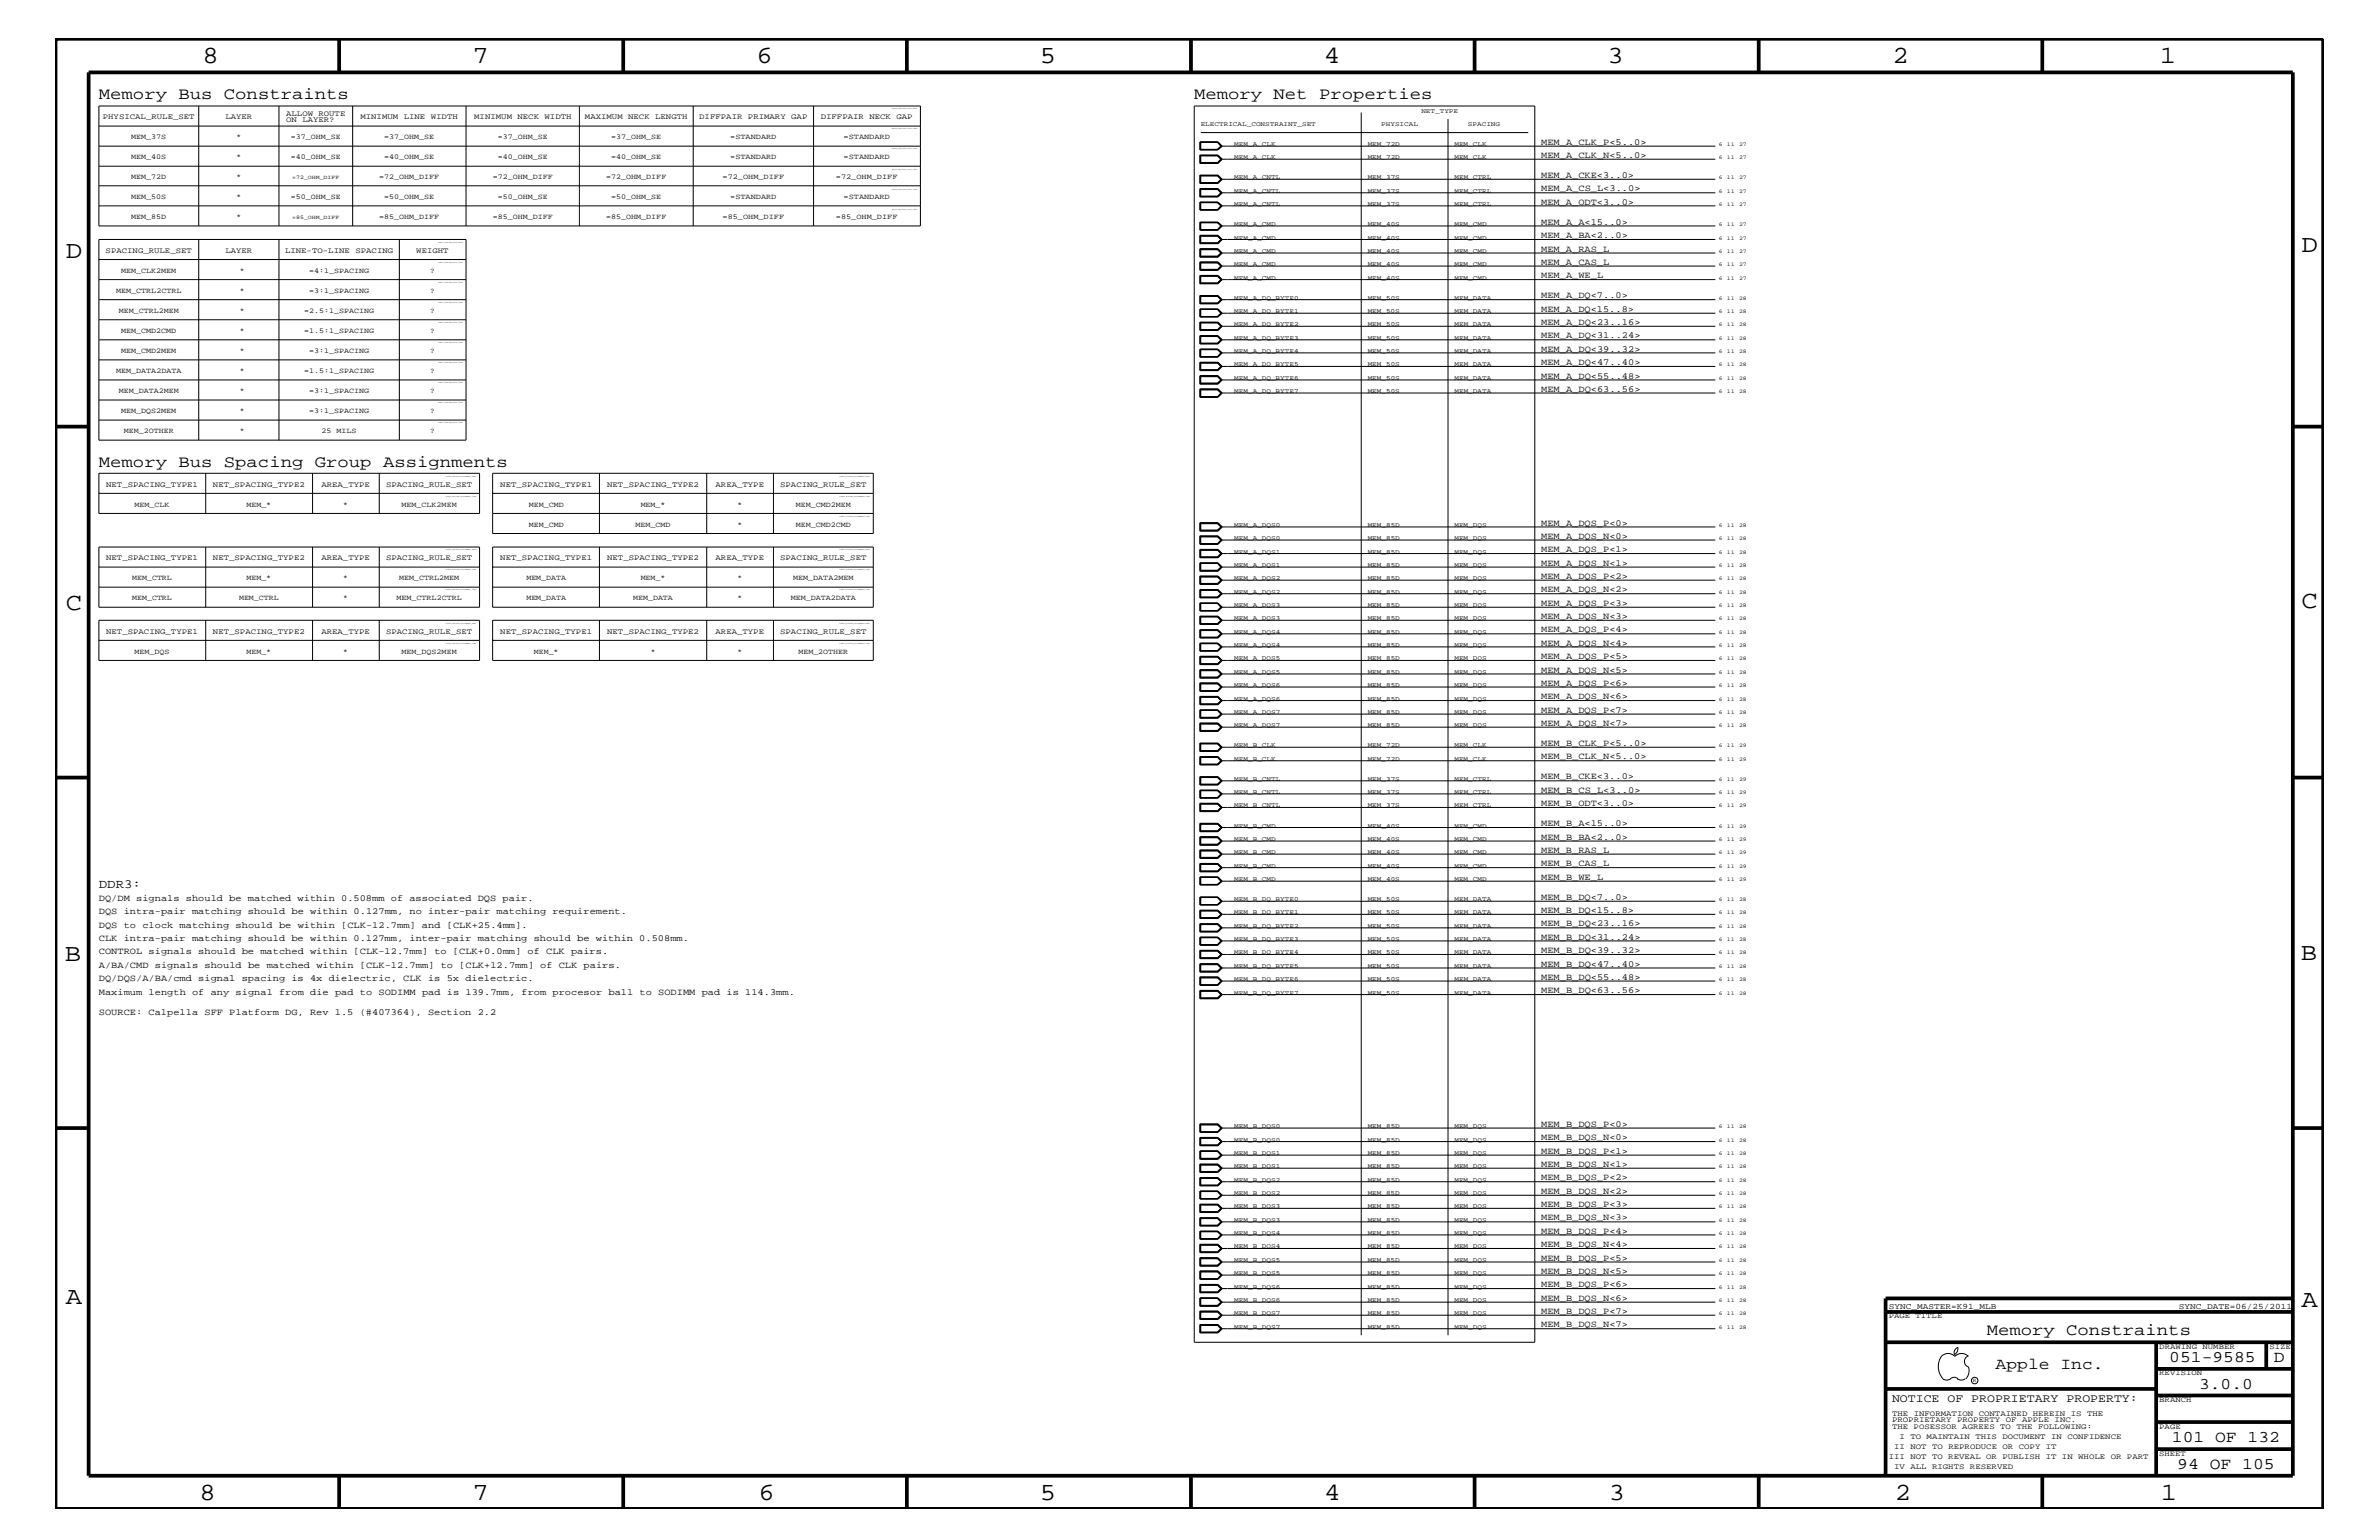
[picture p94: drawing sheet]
<svg xmlns="http://www.w3.org/2000/svg" width="432mm" height="279mm" viewBox="0 0 432 279" stroke-linecap="round" stroke-linejoin="round" font-family="sans-serif">
<defs><g id="words">
<g font-size="4.5">
<text x="36.7" y="11.5">8</text>
<text x="85.8" y="11.5">7</text>
<text x="137.3" y="11.5">6</text>
<text x="188.7" y="11.5">5</text>
<text x="240.3" y="11.5">4</text>
<text x="291.8" y="11.5">3</text>
<text x="343.5" y="11.5">2</text>
<text x="392" y="11.5">1</text>
<text x="11.9" y="46.8">D</text>
<text x="417.7" y="45.7">D</text>
<text x="11.9" y="110.6">C</text>
<text x="417.8" y="110.3">C</text>
<text x="11.8" y="174.3">B</text>
<text x="417.6" y="174.2">B</text>
<text x="11.9" y="236.7">A</text>
<text x="417.8" y="237.1">A</text>
<text x="36.2" y="272.1">8</text>
<text x="85.8" y="272.1">7</text>
<text x="137.7" y="272.1">6</text>
<text x="188.7" y="272.1">5</text>
<text x="240.4" y="272.1">4</text>
<text x="292" y="272.1">3</text>
<text x="343.9" y="272.1">2</text>
<text x="392.2" y="272.1">1</text>
</g>
<g font-size="3">
<text x="17.9" y="18">Memory Bus Constraints</text>
<text x="216.7" y="18">Memory Net Properties</text>
<text x="17.9" y="84.7">Memory Bus Spacing Group Assignments</text>
<text x="360.6" y="242.3">Memory Constraints</text>
<text x="362.2" y="248.4">Apple Inc.</text>
<text x="393.7" y="247.1">051-9585</text>
<text x="399.2" y="252">3.0.0</text>
<text x="412.7" y="247.1">D</text>
<text x="394.2" y="261.6">101 OF 132</text>
<text x="395.2" y="266.6">94 OF 105</text>
</g>
<text font-size="2.3" x="17.9" y="161.1">DDR3:</text>
<text font-size="2.1" x="343.4" y="254.4">NOTICE OF PROPRIETARY PROPERTY:</text>
<g font-size="1.7">
<text x="279.7" y="28.6">MEM_A_CLK_N&lt;5..0&gt;</text>
<text x="279.7" y="26.3">MEM_A_CLK_P&lt;5..0&gt;</text>
<text x="279.7" y="32.3">MEM_A_CKE&lt;3..0&gt;</text>
<text x="279.7" y="34.7">MEM_A_CS_L&lt;3..0&gt;</text>
<text x="279.7" y="40.8">MEM_A_A&lt;15..0&gt;</text>
<text x="279.7" y="37.2">MEM_A_ODT&lt;3..0&gt;</text>
<text x="279.7" y="43.2">MEM_A_BA&lt;2..0&gt;</text>
<text x="279.7" y="45.7">MEM_A_RAS_L</text>
<text x="279.7" y="50.5">MEM_A_WE_L</text>
<text x="279.7" y="48">MEM_A_CAS_L</text>
<text x="279.7" y="54.1">MEM_A_DQ&lt;7..0&gt;</text>
<text x="279.7" y="56.6">MEM_A_DQ&lt;15..8&gt;</text>
<text x="279.7" y="59">MEM_A_DQ&lt;23..16&gt;</text>
<text x="279.7" y="63.9">MEM_A_DQ&lt;39..32&gt;</text>
<text x="279.7" y="61.4">MEM_A_DQ&lt;31..24&gt;</text>
<text x="279.7" y="71.1">MEM_A_DQ&lt;63..56&gt;</text>
<text x="279.7" y="66.2">MEM_A_DQ&lt;47..40&gt;</text>
<text x="279.7" y="68.7">MEM_A_DQ&lt;55..48&gt;</text>
<text x="279.7" y="95.4">MEM_A_DQS_P&lt;0&gt;</text>
<text x="279.7" y="97.7">MEM_A_DQS_N&lt;0&gt;</text>
<text x="279.7" y="100.2">MEM_A_DQS_P&lt;1&gt;</text>
<text x="279.7" y="107.5">MEM_A_DQS_N&lt;2&gt;</text>
<text x="279.7" y="105">MEM_A_DQS_P&lt;2&gt;</text>
<text x="279.7" y="102.6">MEM_A_DQS_N&lt;1&gt;</text>
<text x="279.7" y="109.9">MEM_A_DQS_P&lt;3&gt;</text>
<text x="279.7" y="112.3">MEM_A_DQS_N&lt;3&gt;</text>
<text x="279.7" y="119.6">MEM_A_DQS_P&lt;5&gt;</text>
<text x="279.7" y="117.2">MEM_A_DQS_N&lt;4&gt;</text>
<text x="279.7" y="114.8">MEM_A_DQS_P&lt;4&gt;</text>
<text x="279.7" y="122">MEM_A_DQS_N&lt;5&gt;</text>
<text x="279.7" y="124.4">MEM_A_DQS_P&lt;6&gt;</text>
<text x="279.7" y="131.7">MEM_A_DQS_N&lt;7&gt;</text>
<text x="279.7" y="126.9">MEM_A_DQS_N&lt;6&gt;</text>
<text x="279.7" y="129.3">MEM_A_DQS_P&lt;7&gt;</text>
<text x="279.7" y="137.8">MEM_B_CLK_N&lt;5..0&gt;</text>
<text x="279.7" y="135.3">MEM_B_CLK_P&lt;5..0&gt;</text>
<text x="279.7" y="141.4">MEM_B_CKE&lt;3..0&gt;</text>
<text x="279.7" y="143.9">MEM_B_CS_L&lt;3..0&gt;</text>
<text x="279.7" y="149.9">MEM_B_A&lt;15..0&gt;</text>
<text x="279.7" y="146.2">MEM_B_ODT&lt;3..0&gt;</text>
<text x="279.7" y="152.3">MEM_B_BA&lt;2..0&gt;</text>
<text x="279.7" y="154.7">MEM_B_RAS_L</text>
<text x="279.7" y="159.6">MEM_B_WE_L</text>
<text x="279.7" y="157.2">MEM_B_CAS_L</text>
<text x="17.9" y="163.5">DQ/DM signals should be matched within 0.508mm of associated DQS pair.</text>
<text x="17.9" y="165.9">DQS intra-pair matching should be within 0.127mm, no inter-pair matching requirement.</text>
<text x="279.7" y="163.3">MEM_B_DQ&lt;7..0&gt;</text>
<text x="279.7" y="165.6">MEM_B_DQ&lt;15..8&gt;</text>
<text x="17.9" y="173.2">CONTROL signals should be matched within [CLK-12.7mm] to [CLK+0.0mm] of CLK pairs.</text>
<text x="17.9" y="168.3">DQS to clock matching should be within [CLK-12.7mm] and [CLK+25.4mm].</text>
<text x="17.9" y="170.7">CLK intra-pair matching should be within 0.127mm, inter-pair matching should be within 0.508mm.</text>
<text x="279.7" y="168.1">MEM_B_DQ&lt;23..16&gt;</text>
<text x="279.7" y="170.5">MEM_B_DQ&lt;31..24&gt;</text>
<text x="279.7" y="172.9">MEM_B_DQ&lt;39..32&gt;</text>
<text x="17.9" y="175.6">A/BA/CMD signals should be matched within [CLK-12.7mm] to [CLK+12.7mm] of CLK pairs.</text>
<text x="17.9" y="178">DQ/DQS/A/BA/cmd signal spacing is 4x dielectric, CLK is 5x dielectric.</text>
<text x="279.7" y="175.4">MEM_B_DQ&lt;47..40&gt;</text>
<text x="279.7" y="177.7">MEM_B_DQ&lt;55..48&gt;</text>
<text x="17.9" y="180.5">Maximum length of any signal from die pad to SODIMM pad is 139.7mm, from procesor ball to SODIMM pad is 114.3mm.</text>
<text x="17.9" y="184.1">SOURCE: Calpella SFF Platform DG, Rev 1.5 (#407364), Section 2.2</text>
<text x="279.7" y="180.2">MEM_B_DQ&lt;63..56&gt;</text>
<text x="279.7" y="209.3">MEM_B_DQS_P&lt;1&gt;</text>
<text x="279.7" y="206.9">MEM_B_DQS_N&lt;0&gt;</text>
<text x="279.7" y="204.4">MEM_B_DQS_P&lt;0&gt;</text>
<text x="279.7" y="211.7">MEM_B_DQS_N&lt;1&gt;</text>
<text x="279.7" y="214.2">MEM_B_DQS_P&lt;2&gt;</text>
<text x="279.7" y="216.6">MEM_B_DQS_N&lt;2&gt;</text>
<text x="279.7" y="219">MEM_B_DQS_P&lt;3&gt;</text>
<text x="279.7" y="221.4">MEM_B_DQS_N&lt;3&gt;</text>
<text x="279.7" y="226.3">MEM_B_DQS_N&lt;4&gt;</text>
<text x="279.7" y="223.9">MEM_B_DQS_P&lt;4&gt;</text>
<text x="279.7" y="228.7">MEM_B_DQS_P&lt;5&gt;</text>
<text x="279.7" y="231.1">MEM_B_DQS_N&lt;5&gt;</text>
<text x="279.7" y="233.5">MEM_B_DQS_P&lt;6&gt;</text>
<text x="279.7" y="238.4">MEM_B_DQS_P&lt;7&gt;</text>
<text x="279.7" y="236">MEM_B_DQS_N&lt;6&gt;</text>
<text x="279.7" y="240.8">MEM_B_DQS_N&lt;7&gt;</text>
</g>
<g font-size="1.5">
<text x="342.8" y="237.4">SYNC_MASTER=K91_MLB</text>
<text x="395.5" y="237.4">SYNC_DATE=06/25/2011</text>
</g>
<g font-size="1.4">
<text x="18.7" y="21.6">PHYSICAL_RULE_SET</text>
<text x="40.9" y="21.6">LAYER</text>
<text x="51.9" y="21">ALLOW ROUTE</text>
<text x="51.9" y="22.2">ON LAYER?</text>
<text x="65.4" y="21.6">MINIMUM LINE WIDTH</text>
<text x="86.1" y="21.6">MINIMUM NECK WIDTH</text>
<text x="106.2" y="21.6">MAXIMUM NECK LENGTH</text>
<text x="126.9" y="21.6">DIFFPAIR PRIMARY GAP</text>
<text x="149" y="21.6">DIFFPAIR NECK GAP</text>
<text x="23.8" y="25.3">MEM_37S</text>
<text x="23.8" y="28.9">MEM_40S</text>
<text x="42.9" y="25.3">*</text>
<text x="42.9" y="28.9">*</text>
<text x="52.8" y="28.9">=40_OHM_SE</text>
<text x="52.8" y="25.3">=37_OHM_SE</text>
<text x="69.7" y="28.9">=40_OHM_SE</text>
<text x="69.7" y="25.3">=37_OHM_SE</text>
<text x="90.4" y="25.3">=37_OHM_SE</text>
<text x="90.4" y="28.9">=40_OHM_SE</text>
<text x="111" y="28.9">=40_OHM_SE</text>
<text x="111" y="25.3">=37_OHM_SE</text>
<text x="132.5" y="25.3">=STANDARD</text>
<text x="132.5" y="28.9">=STANDARD</text>
<text x="153.1" y="28.9">=STANDARD</text>
<text x="153.1" y="25.3">=STANDARD</text>
<text x="23.8" y="32.5">MEM_72D</text>
<text x="42.9" y="32.5">*</text>
<text x="68.8" y="32.5">=72_OHM_DIFF</text>
<text x="89.5" y="32.5">=72_OHM_DIFF</text>
<text x="110" y="32.5">=72_OHM_DIFF</text>
<text x="131.1" y="32.5">=72_OHM_DIFF</text>
<text x="151.7" y="32.5">=72_OHM_DIFF</text>
<text x="23.8" y="39.8">MEM_85D</text>
<text x="23.8" y="36.2">MEM_50S</text>
<text x="42.9" y="39.8">*</text>
<text x="42.9" y="36.2">*</text>
<text x="52.8" y="36.2">=50_OHM_SE</text>
<text x="68.8" y="39.8">=85_OHM_DIFF</text>
<text x="69.7" y="36.2">=50_OHM_SE</text>
<text x="89.5" y="39.8">=85_OHM_DIFF</text>
<text x="90.4" y="36.2">=50_OHM_SE</text>
<text x="110" y="39.8">=85_OHM_DIFF</text>
<text x="111" y="36.2">=50_OHM_SE</text>
<text x="131.1" y="39.8">=85_OHM_DIFF</text>
<text x="132.5" y="36.2">=STANDARD</text>
<text x="151.7" y="39.8">=85_OHM_DIFF</text>
<text x="153.1" y="36.2">=STANDARD</text>
<text x="19.2" y="45.9">SPACING_RULE_SET</text>
<text x="40.9" y="45.9">LAYER</text>
<text x="51.7" y="45.9">LINE-TO-LINE SPACING</text>
<text x="75.6" y="45.9">WEIGHT</text>
<text x="21.1" y="53.2">MEM_CTRL2CTRL</text>
<text x="22" y="49.6">MEM_CLK2MEM</text>
<text x="43.5" y="49.6">*</text>
<text x="43.5" y="53.2">*</text>
<text x="56.1" y="49.6">=4:1_SPACING</text>
<text x="56.1" y="53.2">=3:1_SPACING</text>
<text x="78.1" y="49.6">?</text>
<text x="78.1" y="53.2">?</text>
<text x="21.5" y="56.8">MEM_CTRL2MEM</text>
<text x="43.5" y="56.8">*</text>
<text x="55.2" y="56.8">=2.5:1_SPACING</text>
<text x="78.1" y="56.8">?</text>
<text x="22" y="64">MEM_CMD2MEM</text>
<text x="22" y="60.4">MEM_CMD2CMD</text>
<text x="43.5" y="60.4">*</text>
<text x="43.5" y="64">*</text>
<text x="55.2" y="60.4">=1.5:1_SPACING</text>
<text x="56.1" y="64">=3:1_SPACING</text>
<text x="78.1" y="64">?</text>
<text x="78.1" y="60.4">?</text>
<text x="21.1" y="67.7">MEM_DATA2DATA</text>
<text x="21.5" y="71.3">MEM_DATA2MEM</text>
<text x="43.5" y="67.7">*</text>
<text x="43.5" y="71.3">*</text>
<text x="55.2" y="67.7">=1.5:1_SPACING</text>
<text x="56.1" y="71.3">=3:1_SPACING</text>
<text x="78.1" y="67.7">?</text>
<text x="78.1" y="71.3">?</text>
<text x="22" y="75">MEM_DQS2MEM</text>
<text x="43.5" y="75">*</text>
<text x="56.1" y="75">=3:1_SPACING</text>
<text x="78.1" y="75">?</text>
<text x="22.5" y="78.6">MEM_2OTHER</text>
<text x="43.5" y="78.6">*</text>
<text x="58.4" y="78.6">25 MILS</text>
<text x="78.1" y="78.6">?</text>
<text x="19.3" y="88.3">NET_SPACING_TYPE1</text>
<text x="38.7" y="88.3">NET_SPACING_TYPE2</text>
<text x="58.3" y="88.3">AREA_TYPE</text>
<text x="70.1" y="88.3">SPACING_RULE_SET</text>
<text x="90.8" y="88.3">NET_SPACING_TYPE1</text>
<text x="110.2" y="88.3">NET_SPACING_TYPE2</text>
<text x="129.9" y="88.3">AREA_TYPE</text>
<text x="141.6" y="88.3">SPACING_RULE_SET</text>
<text x="24.4" y="92">MEM_CLK</text>
<text x="44.7" y="92">MEM_*</text>
<text x="62.3" y="92">*</text>
<text x="72.9" y="92">MEM_CLK2MEM</text>
<text x="96" y="92">MEM_CMD</text>
<text x="96" y="95.6">MEM_CMD</text>
<text x="115.4" y="95.6">MEM_CMD</text>
<text x="116.3" y="92">MEM_*</text>
<text x="133.9" y="92">*</text>
<text x="133.9" y="95.6">*</text>
<text x="144.4" y="92">MEM_CMD2MEM</text>
<text x="144.4" y="95.6">MEM_CMD2CMD</text>
<text x="19.3" y="101.6">NET_SPACING_TYPE1</text>
<text x="38.7" y="101.6">NET_SPACING_TYPE2</text>
<text x="58.3" y="101.6">AREA_TYPE</text>
<text x="70.1" y="101.6">SPACING_RULE_SET</text>
<text x="90.8" y="101.6">NET_SPACING_TYPE1</text>
<text x="110.2" y="101.6">NET_SPACING_TYPE2</text>
<text x="129.9" y="101.6">AREA_TYPE</text>
<text x="141.6" y="101.6">SPACING_RULE_SET</text>
<text x="24" y="105.3">MEM_CTRL</text>
<text x="44.7" y="105.3">MEM_*</text>
<text x="62.3" y="105.3">*</text>
<text x="72.4" y="105.3">MEM_CTRL2MEM</text>
<text x="95.5" y="105.3">MEM_DATA</text>
<text x="116.3" y="105.3">MEM_*</text>
<text x="133.9" y="105.3">*</text>
<text x="144" y="105.3">MEM_DATA2MEM</text>
<text x="24" y="108.9">MEM_CTRL</text>
<text x="43.4" y="108.9">MEM_CTRL</text>
<text x="62.3" y="108.9">*</text>
<text x="72" y="108.9">MEM_CTRL2CTRL</text>
<text x="95.5" y="108.9">MEM_DATA</text>
<text x="114.9" y="108.9">MEM_DATA</text>
<text x="133.9" y="108.9">*</text>
<text x="143.5" y="108.9">MEM_DATA2DATA</text>
<text x="19.3" y="115">NET_SPACING_TYPE1</text>
<text x="24.4" y="118.6">MEM_DQS</text>
<text x="38.7" y="115">NET_SPACING_TYPE2</text>
<text x="44.7" y="118.6">MEM_*</text>
<text x="58.3" y="115">AREA_TYPE</text>
<text x="62.3" y="118.6">*</text>
<text x="70.1" y="115">SPACING_RULE_SET</text>
<text x="72.9" y="118.6">MEM_DQS2MEM</text>
<text x="90.8" y="115">NET_SPACING_TYPE1</text>
<text x="96.9" y="118.6">MEM_*</text>
<text x="110.2" y="115">NET_SPACING_TYPE2</text>
<text x="118.1" y="118.6">*</text>
<text x="129.9" y="115">AREA_TYPE</text>
<text x="133.9" y="118.6">*</text>
<text x="141.6" y="115">SPACING_RULE_SET</text>
<text x="144.9" y="118.6">MEM_2OTHER</text>
<text x="342.8" y="239.2">PAGE TITLE</text>
<text x="391.9" y="244.7">DRAWING NUMBER</text>
<text x="411.9" y="244.7">SIZE</text>
<text x="391.9" y="249.5">REVISION</text>
<text x="343.4" y="256.8">THE INFORMATION CONTAINED HEREIN IS THE</text>
<text x="391.9" y="254.4">BRANCH</text>
<text x="343.4" y="259.3">THE POSESSOR AGREES TO THE FOLLOWING:</text>
<text x="343.4" y="258">PROPRIETARY PROPERTY OF APPLE INC.</text>
<text x="343.8" y="262.9">II NOT TO REPRODUCE OR COPY IT</text>
<text x="344.8" y="261.1">I TO MAINTAIN THIS DOCUMENT IN CONFIDENCE</text>
<text x="391.9" y="259.3">PAGE</text>
<text x="342.8" y="264.7">III NOT TO REVEAL OR PUBLISH IT IN WHOLE OR PART</text>
<text x="343.8" y="266.6">IV ALL RIGHTS RESERVED</text>
<text x="391.9" y="264.1">SHEET</text>
</g>
<g font-size="1.2">
<text x="217.9" y="22.9">ELECTRICAL_CONSTRAINT_SET</text>
<text x="250.7" y="22.9">PHYSICAL</text>
<text x="258" y="20.4">NET_TYPE</text>
<text x="266.4" y="22.9">SPACING</text>
<text x="224" y="28.9">MEM_A_CLK</text>
<text x="224" y="26.5">MEM_A_CLK</text>
<text x="248.2" y="28.9">MEM_72D</text>
<text x="248.2" y="26.5">MEM_72D</text>
<text x="264" y="28.9">MEM_CLK</text>
<text x="264" y="26.5">MEM_CLK</text>
<text x="224" y="35">MEM_A_CNTL</text>
<text x="224" y="32.5">MEM_A_CNTL</text>
<text x="248.2" y="35">MEM_37S</text>
<text x="248.2" y="32.5">MEM_37S</text>
<text x="264" y="35">MEM_CTRL</text>
<text x="264" y="32.5">MEM_CTRL</text>
<text x="224" y="37.4">MEM_A_CNTL</text>
<text x="224" y="41">MEM_A_CMD</text>
<text x="248.2" y="37.4">MEM_37S</text>
<text x="248.2" y="41">MEM_40S</text>
<text x="264" y="41">MEM_CMD</text>
<text x="264" y="37.4">MEM_CTRL</text>
<text x="224" y="43.5">MEM_A_CMD</text>
<text x="224" y="45.9">MEM_A_CMD</text>
<text x="248.2" y="43.5">MEM_40S</text>
<text x="248.2" y="45.9">MEM_40S</text>
<text x="264" y="43.5">MEM_CMD</text>
<text x="264" y="45.9">MEM_CMD</text>
<text x="224" y="48.3">MEM_A_CMD</text>
<text x="224" y="50.7">MEM_A_CMD</text>
<text x="248.2" y="48.3">MEM_40S</text>
<text x="248.2" y="50.7">MEM_40S</text>
<text x="264" y="48.3">MEM_CMD</text>
<text x="264" y="50.7">MEM_CMD</text>
<text x="224" y="56.8">MEM_A_DQ_BYTE1</text>
<text x="224" y="54.4">MEM_A_DQ_BYTE0</text>
<text x="224" y="59.2">MEM_A_DQ_BYTE2</text>
<text x="248.2" y="56.8">MEM_50S</text>
<text x="248.2" y="54.4">MEM_50S</text>
<text x="248.2" y="59.2">MEM_50S</text>
<text x="264" y="56.8">MEM_DATA</text>
<text x="264" y="54.4">MEM_DATA</text>
<text x="264" y="59.2">MEM_DATA</text>
<text x="224" y="64">MEM_A_DQ_BYTE4</text>
<text x="224" y="61.7">MEM_A_DQ_BYTE3</text>
<text x="248.2" y="64">MEM_50S</text>
<text x="248.2" y="61.7">MEM_50S</text>
<text x="264" y="64">MEM_DATA</text>
<text x="264" y="61.7">MEM_DATA</text>
<text x="224" y="71.3">MEM_A_DQ_BYTE7</text>
<text x="224" y="66.5">MEM_A_DQ_BYTE5</text>
<text x="224" y="68.9">MEM_A_DQ_BYTE6</text>
<text x="248.2" y="71.3">MEM_50S</text>
<text x="248.2" y="66.5">MEM_50S</text>
<text x="248.2" y="68.9">MEM_50S</text>
<text x="264" y="71.3">MEM_DATA</text>
<text x="264" y="66.5">MEM_DATA</text>
<text x="264" y="68.9">MEM_DATA</text>
<text x="224" y="95.6">MEM_A_DQS0</text>
<text x="248.2" y="95.6">MEM_85D</text>
<text x="264" y="95.6">MEM_DQS</text>
<text x="224" y="98">MEM_A_DQS0</text>
<text x="224" y="100.4">MEM_A_DQS1</text>
<text x="248.2" y="98">MEM_85D</text>
<text x="248.2" y="100.4">MEM_85D</text>
<text x="264" y="98">MEM_DQS</text>
<text x="264" y="100.4">MEM_DQS</text>
<text x="224" y="107.7">MEM_A_DQS2</text>
<text x="224" y="105.3">MEM_A_DQS2</text>
<text x="224" y="102.9">MEM_A_DQS1</text>
<text x="248.2" y="107.7">MEM_85D</text>
<text x="248.2" y="105.3">MEM_85D</text>
<text x="248.2" y="102.9">MEM_85D</text>
<text x="264" y="105.3">MEM_DQS</text>
<text x="264" y="107.7">MEM_DQS</text>
<text x="264" y="102.9">MEM_DQS</text>
<text x="224" y="110.2">MEM_A_DQS3</text>
<text x="224" y="112.6">MEM_A_DQS3</text>
<text x="248.2" y="110.2">MEM_85D</text>
<text x="248.2" y="112.6">MEM_85D</text>
<text x="264" y="110.2">MEM_DQS</text>
<text x="264" y="112.6">MEM_DQS</text>
<text x="224" y="119.8">MEM_A_DQS5</text>
<text x="224" y="117.4">MEM_A_DQS4</text>
<text x="224" y="115">MEM_A_DQS4</text>
<text x="248.2" y="119.8">MEM_85D</text>
<text x="248.2" y="117.4">MEM_85D</text>
<text x="248.2" y="115">MEM_85D</text>
<text x="264" y="119.8">MEM_DQS</text>
<text x="264" y="117.4">MEM_DQS</text>
<text x="264" y="115">MEM_DQS</text>
<text x="224" y="122.3">MEM_A_DQS5</text>
<text x="224" y="124.7">MEM_A_DQS6</text>
<text x="248.2" y="122.3">MEM_85D</text>
<text x="248.2" y="124.7">MEM_85D</text>
<text x="264" y="124.7">MEM_DQS</text>
<text x="264" y="122.3">MEM_DQS</text>
<text x="224" y="131.9">MEM_A_DQS7</text>
<text x="224" y="127.1">MEM_A_DQS6</text>
<text x="224" y="129.6">MEM_A_DQS7</text>
<text x="248.2" y="131.9">MEM_85D</text>
<text x="248.2" y="127.1">MEM_85D</text>
<text x="248.2" y="129.6">MEM_85D</text>
<text x="264" y="131.9">MEM_DQS</text>
<text x="264" y="127.1">MEM_DQS</text>
<text x="264" y="129.6">MEM_DQS</text>
<text x="224" y="135.6">MEM_B_CLK</text>
<text x="248.2" y="135.6">MEM_72D</text>
<text x="264" y="135.6">MEM_CLK</text>
<text x="224" y="138">MEM_B_CLK</text>
<text x="224" y="141.7">MEM_B_CNTL</text>
<text x="248.2" y="138">MEM_72D</text>
<text x="248.2" y="141.7">MEM_37S</text>
<text x="264" y="138">MEM_CLK</text>
<text x="264" y="141.7">MEM_CTRL</text>
<text x="224" y="144">MEM_B_CNTL</text>
<text x="224" y="146.5">MEM_B_CNTL</text>
<text x="248.2" y="144">MEM_37S</text>
<text x="248.2" y="146.5">MEM_37S</text>
<text x="264" y="144">MEM_CTRL</text>
<text x="264" y="146.5">MEM_CTRL</text>
<text x="224" y="155">MEM_B_CMD</text>
<text x="224" y="150.1">MEM_B_CMD</text>
<text x="224" y="152.6">MEM_B_CMD</text>
<text x="248.2" y="155">MEM_40S</text>
<text x="248.2" y="150.1">MEM_40S</text>
<text x="248.2" y="152.6">MEM_40S</text>
<text x="264" y="152.6">MEM_CMD</text>
<text x="264" y="155">MEM_CMD</text>
<text x="264" y="150.1">MEM_CMD</text>
<text x="224" y="157.4">MEM_B_CMD</text>
<text x="224" y="159.9">MEM_B_CMD</text>
<text x="248.2" y="157.4">MEM_40S</text>
<text x="248.2" y="159.9">MEM_40S</text>
<text x="264" y="157.4">MEM_CMD</text>
<text x="264" y="159.9">MEM_CMD</text>
<text x="224" y="163.5">MEM_B_DQ_BYTE0</text>
<text x="224" y="165.9">MEM_B_DQ_BYTE1</text>
<text x="248.2" y="163.5">MEM_50S</text>
<text x="248.2" y="165.9">MEM_50S</text>
<text x="264" y="163.5">MEM_DATA</text>
<text x="264" y="165.9">MEM_DATA</text>
<text x="224" y="168.3">MEM_B_DQ_BYTE2</text>
<text x="224" y="170.7">MEM_B_DQ_BYTE3</text>
<text x="224" y="173.2">MEM_B_DQ_BYTE4</text>
<text x="248.2" y="168.3">MEM_50S</text>
<text x="248.2" y="170.7">MEM_50S</text>
<text x="248.2" y="173.2">MEM_50S</text>
<text x="264" y="168.3">MEM_DATA</text>
<text x="264" y="170.7">MEM_DATA</text>
<text x="264" y="173.2">MEM_DATA</text>
<text x="224" y="175.6">MEM_B_DQ_BYTE5</text>
<text x="224" y="178">MEM_B_DQ_BYTE6</text>
<text x="248.2" y="175.6">MEM_50S</text>
<text x="248.2" y="178">MEM_50S</text>
<text x="264" y="175.6">MEM_DATA</text>
<text x="264" y="178">MEM_DATA</text>
<text x="224" y="180.5">MEM_B_DQ_BYTE7</text>
<text x="248.2" y="180.5">MEM_50S</text>
<text x="264" y="180.5">MEM_DATA</text>
<text x="224" y="209.6">MEM_B_DQS1</text>
<text x="224" y="207.1">MEM_B_DQS0</text>
<text x="224" y="204.7">MEM_B_DQS0</text>
<text x="248.2" y="209.6">MEM_85D</text>
<text x="248.2" y="207.1">MEM_85D</text>
<text x="248.2" y="204.7">MEM_85D</text>
<text x="264" y="209.6">MEM_DQS</text>
<text x="264" y="207.1">MEM_DQS</text>
<text x="264" y="204.7">MEM_DQS</text>
<text x="224" y="211.9">MEM_B_DQS1</text>
<text x="224" y="214.4">MEM_B_DQS2</text>
<text x="248.2" y="211.9">MEM_85D</text>
<text x="248.2" y="214.4">MEM_85D</text>
<text x="264" y="214.4">MEM_DQS</text>
<text x="264" y="211.9">MEM_DQS</text>
<text x="224" y="216.9">MEM_B_DQS2</text>
<text x="224" y="219.2">MEM_B_DQS3</text>
<text x="224" y="221.7">MEM_B_DQS3</text>
<text x="248.2" y="216.9">MEM_85D</text>
<text x="248.2" y="219.2">MEM_85D</text>
<text x="248.2" y="221.7">MEM_85D</text>
<text x="264" y="221.7">MEM_DQS</text>
<text x="264" y="216.9">MEM_DQS</text>
<text x="264" y="219.2">MEM_DQS</text>
<text x="224" y="226.5">MEM_B_DQS4</text>
<text x="224" y="224.1">MEM_B_DQS4</text>
<text x="248.2" y="226.5">MEM_85D</text>
<text x="248.2" y="224.1">MEM_85D</text>
<text x="264" y="226.5">MEM_DQS</text>
<text x="264" y="224.1">MEM_DQS</text>
<text x="224" y="229">MEM_B_DQS5</text>
<text x="224" y="231.3">MEM_B_DQS5</text>
<text x="224" y="233.8">MEM_B_DQS6</text>
<text x="248.2" y="229">MEM_85D</text>
<text x="248.2" y="231.3">MEM_85D</text>
<text x="248.2" y="233.8">MEM_85D</text>
<text x="264" y="229">MEM_DQS</text>
<text x="264" y="231.3">MEM_DQS</text>
<text x="264" y="233.8">MEM_DQS</text>
<text x="224" y="238.6">MEM_B_DQS7</text>
<text x="224" y="236.2">MEM_B_DQS6</text>
<text x="248.2" y="238.6">MEM_85D</text>
<text x="248.2" y="236.2">MEM_85D</text>
<text x="264" y="238.6">MEM_DQS</text>
<text x="264" y="236.2">MEM_DQS</text>
<text x="224" y="241.1">MEM_B_DQS7</text>
<text x="248.2" y="241.1">MEM_85D</text>
<text x="264" y="241.1">MEM_DQS</text>
</g>
<g font-size="1">
<text x="312" y="28.9">6</text>
<text x="312" y="26.5">6</text>
<text x="313.4" y="28.9">11</text>
<text x="313.4" y="26.5">11</text>
<text x="315.7" y="28.9">27</text>
<text x="315.7" y="26.5">27</text>
<text x="53" y="32.5">=72_OHM_DIFF</text>
<text x="312" y="35">6</text>
<text x="312" y="32.5">6</text>
<text x="313.4" y="35">11</text>
<text x="313.4" y="32.5">11</text>
<text x="315.7" y="35">27</text>
<text x="315.7" y="32.5">27</text>
<text x="53" y="39.8">=85_OHM_DIFF</text>
<text x="312" y="37.4">6</text>
<text x="312" y="41">6</text>
<text x="313.4" y="37.4">11</text>
<text x="313.4" y="41">11</text>
<text x="315.7" y="37.4">27</text>
<text x="315.7" y="41">27</text>
<text x="312" y="43.5">6</text>
<text x="312" y="45.9">6</text>
<text x="313.4" y="43.5">11</text>
<text x="313.4" y="45.9">11</text>
<text x="315.7" y="43.5">27</text>
<text x="315.7" y="45.9">27</text>
<text x="312" y="48.3">6</text>
<text x="312" y="50.7">6</text>
<text x="313.4" y="48.3">11</text>
<text x="313.4" y="50.7">11</text>
<text x="315.7" y="48.3">27</text>
<text x="315.7" y="50.7">27</text>
<text x="312" y="56.8">6</text>
<text x="312" y="54.4">6</text>
<text x="312" y="59.2">6</text>
<text x="313.4" y="56.8">11</text>
<text x="313.4" y="54.4">11</text>
<text x="313.4" y="59.2">11</text>
<text x="315.7" y="56.8">28</text>
<text x="315.7" y="54.4">28</text>
<text x="315.7" y="59.2">28</text>
<text x="312" y="64">6</text>
<text x="312" y="61.7">6</text>
<text x="313.4" y="64">11</text>
<text x="313.4" y="61.7">11</text>
<text x="315.7" y="64">28</text>
<text x="315.7" y="61.7">28</text>
<text x="312" y="71.3">6</text>
<text x="312" y="66.5">6</text>
<text x="312" y="68.9">6</text>
<text x="313.4" y="71.3">11</text>
<text x="313.4" y="66.5">11</text>
<text x="313.4" y="68.9">11</text>
<text x="315.7" y="71.3">28</text>
<text x="315.7" y="66.5">28</text>
<text x="315.7" y="68.9">28</text>
<text x="312" y="95.6">6</text>
<text x="313.4" y="95.6">11</text>
<text x="315.7" y="95.6">28</text>
<text x="312" y="98">6</text>
<text x="312" y="100.4">6</text>
<text x="313.4" y="98">11</text>
<text x="313.4" y="100.4">11</text>
<text x="315.7" y="98">28</text>
<text x="315.7" y="100.4">28</text>
<text x="312" y="107.7">6</text>
<text x="312" y="105.3">6</text>
<text x="312" y="102.9">6</text>
<text x="313.4" y="107.7">11</text>
<text x="313.4" y="105.3">11</text>
<text x="313.4" y="102.9">11</text>
<text x="315.7" y="107.7">28</text>
<text x="315.7" y="105.3">28</text>
<text x="315.7" y="102.9">28</text>
<text x="312" y="110.2">6</text>
<text x="312" y="112.6">6</text>
<text x="313.4" y="110.2">11</text>
<text x="313.4" y="112.6">11</text>
<text x="315.7" y="110.2">28</text>
<text x="315.7" y="112.6">28</text>
<text x="312" y="119.8">6</text>
<text x="312" y="117.4">6</text>
<text x="312" y="115">6</text>
<text x="313.4" y="119.8">11</text>
<text x="313.4" y="117.4">11</text>
<text x="313.4" y="115">11</text>
<text x="315.7" y="119.8">28</text>
<text x="315.7" y="117.4">28</text>
<text x="315.7" y="115">28</text>
<text x="312" y="122.3">6</text>
<text x="312" y="124.7">6</text>
<text x="313.4" y="122.3">11</text>
<text x="313.4" y="124.7">11</text>
<text x="315.7" y="122.3">28</text>
<text x="315.7" y="124.7">28</text>
<text x="312" y="131.9">6</text>
<text x="312" y="127.1">6</text>
<text x="312" y="129.6">6</text>
<text x="313.4" y="131.9">11</text>
<text x="313.4" y="127.1">11</text>
<text x="313.4" y="129.6">11</text>
<text x="315.7" y="131.9">28</text>
<text x="315.7" y="127.1">28</text>
<text x="315.7" y="129.6">28</text>
<text x="312" y="135.6">6</text>
<text x="313.4" y="135.6">11</text>
<text x="315.7" y="135.6">29</text>
<text x="312" y="138">6</text>
<text x="312" y="141.7">6</text>
<text x="313.4" y="138">11</text>
<text x="313.4" y="141.7">11</text>
<text x="315.7" y="138">29</text>
<text x="315.7" y="141.7">29</text>
<text x="312" y="144">6</text>
<text x="312" y="146.5">6</text>
<text x="313.4" y="144">11</text>
<text x="313.4" y="146.5">11</text>
<text x="315.7" y="144">29</text>
<text x="315.7" y="146.5">29</text>
<text x="312" y="155">6</text>
<text x="312" y="150.1">6</text>
<text x="312" y="152.6">6</text>
<text x="313.4" y="155">11</text>
<text x="313.4" y="150.1">11</text>
<text x="313.4" y="152.6">11</text>
<text x="315.7" y="155">29</text>
<text x="315.7" y="150.1">29</text>
<text x="315.7" y="152.6">29</text>
<text x="312" y="157.4">6</text>
<text x="312" y="159.9">6</text>
<text x="313.4" y="157.4">11</text>
<text x="313.4" y="159.9">11</text>
<text x="315.7" y="157.4">29</text>
<text x="315.7" y="159.9">29</text>
<text x="312" y="163.5">6</text>
<text x="312" y="165.9">6</text>
<text x="313.4" y="163.5">11</text>
<text x="313.4" y="165.9">11</text>
<text x="315.7" y="163.5">28</text>
<text x="315.7" y="165.9">28</text>
<text x="312" y="168.3">6</text>
<text x="312" y="170.7">6</text>
<text x="312" y="173.2">6</text>
<text x="313.4" y="168.3">11</text>
<text x="313.4" y="170.7">11</text>
<text x="313.4" y="173.2">11</text>
<text x="315.7" y="168.3">28</text>
<text x="315.7" y="170.7">28</text>
<text x="315.7" y="173.2">28</text>
<text x="312" y="175.6">6</text>
<text x="312" y="178">6</text>
<text x="313.4" y="175.6">11</text>
<text x="313.4" y="178">11</text>
<text x="315.7" y="175.6">28</text>
<text x="315.7" y="178">28</text>
<text x="312" y="180.5">6</text>
<text x="313.4" y="180.5">11</text>
<text x="315.7" y="180.5">28</text>
<text x="312" y="209.6">6</text>
<text x="312" y="207.1">6</text>
<text x="312" y="204.7">6</text>
<text x="313.4" y="209.6">11</text>
<text x="313.4" y="207.1">11</text>
<text x="313.4" y="204.7">11</text>
<text x="315.7" y="209.6">28</text>
<text x="315.7" y="207.1">28</text>
<text x="315.7" y="204.7">28</text>
<text x="312" y="211.9">6</text>
<text x="312" y="214.4">6</text>
<text x="313.4" y="211.9">11</text>
<text x="313.4" y="214.4">11</text>
<text x="315.7" y="211.9">28</text>
<text x="315.7" y="214.4">28</text>
<text x="312" y="216.9">6</text>
<text x="312" y="219.2">6</text>
<text x="312" y="221.7">6</text>
<text x="313.4" y="216.9">11</text>
<text x="313.4" y="219.2">11</text>
<text x="313.4" y="221.7">11</text>
<text x="315.7" y="216.9">28</text>
<text x="315.7" y="219.2">28</text>
<text x="315.7" y="221.7">28</text>
<text x="312" y="226.5">6</text>
<text x="312" y="224.1">6</text>
<text x="313.4" y="226.5">11</text>
<text x="313.4" y="224.1">11</text>
<text x="315.7" y="226.5">28</text>
<text x="315.7" y="224.1">28</text>
<text x="312" y="229">6</text>
<text x="312" y="231.3">6</text>
<text x="312" y="233.8">6</text>
<text x="313.4" y="229">11</text>
<text x="313.4" y="231.3">11</text>
<text x="313.4" y="233.8">11</text>
<text x="315.7" y="229">28</text>
<text x="315.7" y="231.3">28</text>
<text x="315.7" y="233.8">28</text>
<text x="312" y="238.6">6</text>
<text x="312" y="236.2">6</text>
<text x="313.4" y="238.6">11</text>
<text x="313.4" y="236.2">11</text>
<text x="315.7" y="238.6">28</text>
<text x="315.7" y="236.2">28</text>
<text x="312" y="241.1">6</text>
<text x="313.4" y="241.1">11</text>
<text x="315.7" y="241.1">28</text>
<text x="358.1" y="250.7">R</text>
</g>
<g font-size=".3">
<text x="161.9" y="19.8">TABLE_PHYSICAL_RULE_HEAD</text>
<text x="161.9" y="23.5">TABLE_PHYSICAL_RULE_ITEM</text>
<text x="161.9" y="27.1">TABLE_PHYSICAL_RULE_ITEM</text>
<text x="161.9" y="30.8">TABLE_PHYSICAL_RULE_ITEM</text>
<text x="161.9" y="34.4">TABLE_PHYSICAL_RULE_ITEM</text>
<text x="161.9" y="38">TABLE_PHYSICAL_RULE_ITEM</text>
<text x="79.6" y="44.1">TABLE_SPACING_RULE_HEAD</text>
<text x="79.6" y="47.7">TABLE_SPACING_RULE_ITEM</text>
<text x="79.6" y="51.3">TABLE_SPACING_RULE_ITEM</text>
<text x="79.6" y="55">TABLE_SPACING_RULE_ITEM</text>
<text x="79.6" y="58.6">TABLE_SPACING_RULE_ITEM</text>
<text x="79.6" y="62.3">TABLE_SPACING_RULE_ITEM</text>
<text x="79.6" y="65.9">TABLE_SPACING_RULE_ITEM</text>
<text x="79.6" y="69.5">TABLE_SPACING_RULE_ITEM</text>
<text x="79.6" y="73.2">TABLE_SPACING_RULE_ITEM</text>
<text x="79.6" y="76.8">TABLE_SPACING_RULE_ITEM</text>
<text x="80.9" y="86.5">TABLE_SPACING_ASSIGNMENT_HEAD</text>
<text x="152.4" y="86.5">TABLE_SPACING_ASSIGNMENT_HEAD</text>
<text x="80.9" y="90.1">TABLE_SPACING_ASSIGNMENT_ITEM</text>
<text x="152.4" y="93.8">TABLE_SPACING_ASSIGNMENT_ITEM</text>
<text x="152.4" y="90.1">TABLE_SPACING_ASSIGNMENT_ITEM</text>
<text x="80.9" y="99.9">TABLE_SPACING_ASSIGNMENT_HEAD</text>
<text x="152.4" y="99.9">TABLE_SPACING_ASSIGNMENT_HEAD</text>
<text x="80.9" y="107.1">TABLE_SPACING_ASSIGNMENT_ITEM</text>
<text x="80.9" y="103.5">TABLE_SPACING_ASSIGNMENT_ITEM</text>
<text x="152.4" y="107.1">TABLE_SPACING_ASSIGNMENT_ITEM</text>
<text x="152.4" y="103.5">TABLE_SPACING_ASSIGNMENT_ITEM</text>
<text x="80.9" y="113.1">TABLE_SPACING_ASSIGNMENT_HEAD</text>
<text x="152.4" y="113.1">TABLE_SPACING_ASSIGNMENT_HEAD</text>
<text x="80.9" y="116.8">TABLE_SPACING_ASSIGNMENT_ITEM</text>
<text x="152.4" y="116.8">TABLE_SPACING_ASSIGNMENT_ITEM</text>
</g>
</g></defs>
<g fill="none" stroke="#000" stroke-width=".18">
<path d="M18 19.2h149.1v21.8h-149.1zM36.1 19.2v21.8M50.6 19.2v21.8M64 19.2v21.8M84.6 19.2v21.8M105.2 19.2v21.8M125.8 19.2v21.8M147.7 19.2v21.8M216.8 19.2h61.8v224.3h-61.8zM18 26.5h149.1M18 37.4h149.1M18 22.9h149.1"/>
<path d="M18 33.7h149.1M18 30.2h149.1M217.8 28.1h3.3l.7 .8-.7 .7h-3.3zM217.8 25.8h3.3l.7 .7-.7 .7h-3.3zM217.8 31.8h3.3l.7 .7-.7 .8h-3.3zM217.8 34.2h3.3l.7 .8-.7 .7h-3.3zM217.8 36.7h3.3l.7 .7-.7 .7h-3.3zM217.9 25.8h3.1M217.9 36.8h3.1M217.9 25.8v1.4M217.9 36.7v1.4M217.9 27.1h3.1"/>
<path d="M217.9 38h3.1M217.9 24.1h59.5M217.9 28.3h3.1l.6 .6-.6 .6h-3.1zM217.9 25.8v1.3M217.9 31.9h3.1l.6 .6-.6 .6h-3.1zM217.9 34.4h3.1l.6 .6-.6 .6h-3.1zM217.9 36.8v1.2M221 28.2l.7 .7-.7 .7h-3.1M221 25.8l.7 .7-.7 .6M221 31.8l.7 .7-.7 .7M221 34.3l.7 .7-.7 .7M221 36.8l.7 .6-.7 .6"/>
<path d="M221 25.8l.6 .7M221 36.8l.6 .6M221 28.2l.8 .7-.8 .7M221 25.8l.8 .7-.8 .7M221 31.8l.8 .7-.8 .7M221 34.3l.8 .7-.8 .7M221 36.7l.8 .7-.8 .7M221 28.2h-3.1v1.4M221 31.8h-3.1v1.4h3.1M221 34.3h-3.1v1.4h3.1M221.6 26.5l-.6 .6M221.6 37.4l-.6 .6"/>
<path d="M221.6 28.9h89.7M221.6 26.5h89.7M221.6 32.5h89.7M221.6 35h89.7M221.6 37.4h89.7M247.1 20.4v221.9M262.8 21.6v220.7M18 50.7h66.6M18 54.4h66.6M18 58h66.6M36.1 43.4v36.5M50.6 43.4v36.5"/>
<path d="M72.5 43.4v36.5M84.6 47.1h-66.6v-3.7h66.6v36.5h-66.6v-32.8M217.8 40.3h3.3l.7 .7-.7 .8h-3.3zM217.8 45.1h3.3l.7 .8-.7 .8h-3.3zM217.8 47.5h3.3l.7 .8-.7 .7h-3.3zM217.8 50h3.3l.7 .7-.7 .8h-3.3zM217.8 53.6h3.3l.7 .8-.7 .7h-3.3zM217.8 56.1h3.3l.7 .7-.7 .7h-3.3zM217.8 58.4h3.3l.7 .8-.7 .8h-3.3zM217.9 47.7h3.1M217.9 45.2h3.1l.7 .7-.7 .6M217.9 56.1h3.1"/>
<path d="M217.9 40.4h3.1M217.9 40.3v1.5M217.9 45.1v1.5h3.1l.8-.7-.8-.8M217.9 56.1v1.4M217.9 46.5h3.1M217.9 57.4h3.1M217.9 41.7h3.1M217.9 40.4v1.3M217.9 47.7v1.2h3.1l.6-.6M217.9 50.1h3.1l.6 .6-.6 .6h-3.1zM217.9 53.8h3.1l.6 .6-.6 .6h-3.1zM217.9 56.1v1.3"/>
<path d="M217.9 58.6h3.1l.6 .6-.6 .6h-3.1zM221 42.8l.7 .6M221 47.7l.7 .6-.7 .7h-3.1M221 50.1l.7 .6-.7 .7M221 53.7l.7 .7-.7 .6M221 58.5l.7 .7-.7 .7M221 56.1l.7 .7-.7 .6M221 40.4l.7 .6-.7 .7M221 47.7l.6 .6M221 56.1l.6 .7M221 40.4l.6 .6M221 42.8l.8 .6"/>
<path d="M221 50.1l.8 .6-.8 .7M221 53.7l.8 .7-.8 .6M221 58.5l.8 .7-.8 .7M221 56.1l.8 .7-.8 .7M221 40.3l.8 .7-.8 .8M221 42.8h-3.1v1.3h3.1M221 49l.8-.7-.8-.7h-3.1v1.4M221 50.1h-3.1v1.3h3.1M221 53.7h-3.1v1.3h3.1M221 58.5h-3.1v1.4h3.1M221.6 45.9l-.6-.6h-3.1v1.2M221.6 43.4l-.6 .6h-3.1v-1.1h3.1l.6 .5h89.7"/>
<path d="M221.6 45.9l-.6 .6M221.6 56.8l-.6 .6M221.6 41l-.6 .7M221.6 48.3h89.7M221.6 45.9h89.7M221.6 50.7h89.7M221.6 54.4h89.7M221.6 59.2h89.7M221.6 56.8h89.7M221.6 41h89.7M221.7 43.4l-.7 .7M221.8 43.4l-.8 .7"/>
<path d="M221.8 43.4l-.7 .8h-3.3v-1.5h3.3l.7 .7M18 68.9h66.6M18 61.7h66.6M18 72.6h66.6M18 76.2h66.6M18 65.3h66.6M217.8 60.9h3.3l.7 .8-.7 .7h-3.3zM217.8 63.3h3.3l.7 .7-.7 .8h-3.3zM217.8 65.7h3.3l.7 .8-.7 .7h-3.3zM217.8 68.2h3.3l.7 .7-.7 .8h-3.3zM217.8 70.5h3.3l.7 .8-.7 .8h-3.3zM217.9 70.7h3.1"/>
<path d="M217.9 68.3h3.1l.7 .6-.7 .6M217.9 63.4h3.1M217.9 63.3v1.5M217.9 68.2v1.4h3.1l.8-.7-.8-.7M217.9 72h3.1M217.9 69.5h3.1M217.9 64.7h3.1M217.9 61.1h3.1l.6 .6-.6 .5h-3.1zM217.9 63.4v1.3M217.9 65.9h3.1l.6 .6-.6 .6h-3.1zM217.9 70.7v1.3M221 70.7l.7 .6-.7 .7"/>
<path d="M221 65.8l.7 .7-.7 .7M221 63.4l.7 .6-.7 .7M221 61l.7 .7-.7 .6M221 70.7l.6 .6M221 63.4l.6 .6M221 65.8l.8 .7-.8 .7M221 63.3l.8 .7-.8 .8M221 61l.8 .7-.8 .6M221 61h-3.1v1.3h3.1M221 65.8h-3.1v1.4h3.1M221 72.1l.8-.8-.8-.7h-3.1v1.5M221.6 68.9l-.6-.6h-3.1v1.2"/>
<path d="M221.6 71.3l-.6 .7M221.6 68.9l-.6 .6M221.6 64l-.6 .7M221.6 71.3h89.7M221.6 68.9h89.7M221.6 66.5h89.7M221.6 64h89.7M221.6 61.7h89.7M18 89.5v3.7h69v-7.3h-69v3.6h69M37.3 85.9v7.3M37.3 99.2v11M56.7 85.9v7.3"/>
<path d="M56.7 99.2v11M68.8 85.9v7.3M68.8 99.2v11M89.4 89.5v7.3h69.1v-10.9h-69.1v3.6h69.1M89.4 93.2h69.1M108.8 85.9v10.9M108.8 99.2v11M128.3 85.9v10.9M128.3 99.2v11M140.4 85.9v10.9M140.4 99.2v11M217.8 94.8h3.3l.7 .8-.7 .8h-3.3z"/>
<path d="M217.8 97.2h3.3l.7 .8-.7 .7h-3.3zM217.8 99.7h3.3l.7 .7-.7 .8h-3.3zM217.9 94.9h3.1l.7 .7-.7 .6M217.9 97.4h3.1M217.9 98.7v-1.4h3.1l.8 .7-.8 .7M217.9 96.2h3.1M217.9 98.7h3.1M217.9 97.4v1.3M217.9 99.8h3.1l.6 .6-.6 .6h-3.1zM221 97.4l.7 .6-.7 .7M221 99.8l.7 .6-.7 .7M221 97.4l.6 .6"/>
<path d="M221 94.8l.8 .8-.8 .7h-3.1v-1.5M221 99.8l.8 .6-.8 .7M221 99.8h-3.1v1.3h3.1M221.6 95.6l-.6-.6h-3.1v1.2M221.6 95.6l-.6 .6M221.6 98l-.6 .7M221.6 95.6h89.7M221.6 98h89.7M18 116.2v3.6h69v-7.3h-69v3.7h69M18 102.9v7.3h69v-11h-69v3.7h69M18 106.5h69M37.3 112.5v7.3"/>
<path d="M56.7 112.5v7.3M68.8 112.5v7.3M89.4 116.2v3.6h69.1v-7.3h-69.1v3.7h69.1M89.4 102.9v7.3h69.1v-11h-69.1v3.7h69.1M89.4 106.5h69.1M108.8 112.5v7.3M128.3 112.5v7.3M140.4 112.5v7.3M217.8 102.1h3.3l.7 .8-.7 .7h-3.3zM217.8 104.5h3.3l.7 .8-.7 .7h-3.3zM217.8 107h3.3l.7 .7-.7 .8h-3.3zM217.8 109.4h3.3l.7 .8-.7 .6h-3.3z"/>
<path d="M217.8 111.8h3.3l.7 .7-.7 .8h-3.3zM217.8 114.2h3.3l.7 .8-.7 .8h-3.3zM217.8 116.7h3.3l.7 .7-.7 .7h-3.3zM217.8 119.1h3.3l.7 .7-.7 .8h-3.3zM217.9 116.8h3.1M217.9 109.5h3.1M217.9 104.7h3.1M217.9 102.2h3.1M217.9 109.4v1.4M217.9 116.7v1.4M217.9 118h3.1M217.9 110.8h3.1"/>
<path d="M217.9 103.5h3.1M217.9 102.2v1.3M217.9 104.7v1.2h3.1l.6-.6M217.9 107.1h3.1l.6 .6-.6 .6h-3.1zM217.9 109.5v1.3M217.9 111.9h3.1l.6 .6-.6 .6h-3.1zM217.9 114.4h3.1l.6 .6-.6 .6h-3.1zM217.9 116.8v1.2M217.9 119.2h3.1l.6 .6-.6 .6h-3.1zM221 119.1l.7 .7-.7 .7M221 116.8l.7 .6-.7 .6M221 114.3l.7 .7-.7 .7"/>
<path d="M221 111.9l.7 .6-.7 .7M221 109.5l.7 .7-.7 .6M221 107l.7 .7-.7 .7M221 104.7l.7 .6-.7 .6h-3.1M221 116.8l.6 .6M221 109.5l.6 .7M221 104.7l.6 .6M221 102.1l.8 .8-.8 .7h-3.1v-1.5M221 119.1l.8 .7-.8 .7M221 116.7l.8 .7-.8 .7M221 114.3l.8 .7-.8 .7M221 111.9l.8 .6-.8 .7"/>
<path d="M221 109.4l.8 .8-.8 .6M221 107l.8 .7-.8 .7M221 106l.8-.7-.8-.7h-3.1v1.4M221 107h-3.1v1.4h3.1M221 111.9h-3.1v1.3h3.1M221 114.3h-3.1v1.4h3.1M221 119.1h-3.1v1.4h3.1M221.6 102.9l-.6-.7 .7 .7-.7 .6M221.6 117.4l-.6 .6M221.6 110.2l-.6 .6M221.6 102.9l-.6 .6M221.6 119.8h89.7"/>
<path d="M221.6 117.4h89.7M221.6 115h89.7M221.6 112.5h89.7M221.6 110.2h89.7M221.6 107.7h89.7M221.6 105.3h89.7M221.6 102.9h89.7M221.6 100.4h89.7M217.8 121.5h3.3l.7 .8-.7 .7h-3.3zM217.8 123.9h3.3l.7 .7-.7 .8h-3.3zM217.8 126.3h3.3l.7 .8-.7 .8h-3.3zM217.8 128.8h3.3l.7 .8-.7 .7h-3.3z"/>
<path d="M217.8 131.2h3.3l.7 .7-.7 .8h-3.3zM217.8 136.3h3.3l.7-.7-.7-.8h-3.3v1.5M217.8 137.3h3.3l.7 .7-.7 .8h-3.3zM217.9 131.3h3.1M217.9 128.9h3.1M217.9 124.1h3.1M217.9 121.6h3.1l.7 .7-.7 .6M217.9 132.7v-1.4h3.1l.8 .6-.8 .8M217.9 130.2h3.1M217.9 125.3h3.1M217.9 122.9h3.1M217.9 124.1v1.2"/>
<path d="M217.9 126.5h3.1l.6 .6-.6 .6h-3.1zM217.9 128.9v1.3M217.9 131.3v1.2h3.1l.6-.6M217.9 135h3.1l.6 .6-.6 .6h-3.1zM217.9 137.4h3.1l.6 .6-.6 .6h-3.1zM221 126.4l.7 .7-.7 .7M221 134.9l.7 .7-.7 .6h-3.1M221 131.3l.7 .6-.7 .7h-3.1M221 128.9l.7 .7-.7 .6M221 124.1l.7 .5-.7 .7M221 137.3l.7 .7-.7 .7M221 131.3l.6 .6"/>
<path d="M221 128.9l.6 .7M221 124.1l.6 .5M221 121.5l.8 .8-.8 .7h-3.1v-1.5M221 128.8l.8 .8-.8 .6h-3.1v-1.4M221 126.4l.8 .7-.8 .7M221 134.9l.8 .7-.8 .7M221 137.3l.8 .7-.8 .7M221 125.4l.8-.8-.8-.6h-3.1v1.4M221 126.4h-3.1v1.4h3.1M221 134.9h-3.1v1.4M221 137.3h-3.1v1.4h3.1M221.6 122.3l-.6-.6h-3.1v1.2"/>
<path d="M221.6 129.6l-.6 .6M221.6 124.6l-.6 .7M221.6 122.3l-.6 .6M221.6 127.1h89.7M221.6 135.6h89.7M221.6 131.9h89.7M221.6 129.6h89.7M221.6 124.6h89.7M221.6 122.3h89.7M221.6 138h89.7M217.8 140.9h3.3l.7 .8-.7 .7h-3.3zM217.8 143.4h3.3l.7 .6-.7 .8h-3.3z"/>
<path d="M217.8 145.7h3.3l.7 .8-.7 .8h-3.3zM217.8 149.4h3.3l.7 .7-.7 .8h-3.3zM217.8 151.8h3.3l.7 .8-.7 .8h-3.3zM217.8 154.2h3.3l.7 .8-.7 .7h-3.3zM217.8 156.7h3.3l.7 .7-.7 .8h-3.3zM217.8 159.1h3.3l.7 .8-.7 .6h-3.3zM217.9 143.4h3.1M217.9 151.9h3.1l.7 .7-.7 .6M217.9 154.4h3.1M217.9 159.2h3.1M217.9 143.4v1.4M217.9 155.7v-1.4h3.1l.8 .7-.8 .7"/>
<path d="M217.9 159.1v1.4M217.9 144.7h3.1M217.9 153.2h3.1M217.9 141.1h3.1l.6 .6-.6 .6h-3.1zM217.9 143.4v1.3M217.9 145.9h3.1l.6 .6-.6 .6h-3.1zM217.9 149.5h3.1l.6 .6-.6 .6h-3.1zM217.9 154.4v1.2h3.1l.6-.6M217.9 156.8h3.1l.6 .6-.6 .6h-3.1zM217.9 159.2v1.3M221 143.4l.7 .6-.7 .7M221 145.8l.7 .7-.7 .7"/>
<path d="M221 149.5l.7 .6-.7 .7M221 156.7l.7 .7-.7 .7M221 154.4l.7 .6-.7 .6h-3.1M221 159.2l.7 .7-.7 .6M221 141l.7 .7-.7 .6M221 143.4l.6 .6M221 154.4l.6 .6M221 159.2l.6 .7M221 151.8l.8 .8-.8 .7h-3.1v-1.5M221 143.4l.8 .6-.8 .8M221 145.8l.8 .7-.8 .7M221 149.5l.8 .6-.8 .7"/>
<path d="M221 156.7l.8 .7-.8 .7M221 159.1l.8 .8-.8 .6M221 141l.8 .7-.8 .6M221 141h-3.1v1.3h3.1M221 145.8h-3.1v1.4h3.1M221 149.5h-3.1v1.3h3.1M221 156.7h-3.1v1.4h3.1M221.6 152.6l-.6-.6h-3.1v1.2M221.6 144l-.6 .7M221.6 152.6l-.6 .6M221.6 159.9l-.6 .6M221.6 144h89.7"/>
<path d="M221.6 146.5h89.7M221.6 150.1h89.7M221.6 152.6h89.7M221.6 157.4h89.7M221.6 155h89.7M221.6 159.9h89.7M221.6 141.7h89.7M217.8 162.8h3.3l.7 .7-.7 .7h-3.3zM217.8 165.1h3.3l.7 .8-.7 .7h-3.3zM217.8 167.6h3.3l.7 .7-.7 .8h-3.3zM217.8 170h3.3l.7 .7-.7 .8h-3.3zM217.8 172.4h3.3l.7 .8-.7 .7h-3.3z"/>
<path d="M217.8 174.9h3.3l.7 .7-.7 .8h-3.3zM217.8 177.2h3.3l.7 .8-.7 .8h-3.3zM217.8 179.7h3.3l.7 .7-.7 .8h-3.3zM217.9 162.8h3.1M217.9 170.1h3.1M217.9 174.9h3.1l.7 .7-.7 .6M217.9 177.4h3.1M217.9 162.8v1.4M217.9 170v1.5M217.9 178.8v-1.5h3.1l.8 .7-.8 .8M217.9 160.5h3.1M217.9 164.1h3.1"/>
<path d="M217.9 171.4h3.1M217.9 176.2h3.1M217.9 178.7h3.1M217.9 162.8v1.3M217.9 165.3h3.1l.6 .6-.6 .6h-3.1zM217.9 167.7h3.1l.6 .6-.6 .6h-3.1zM217.9 170.1v1.3M217.9 172.6h3.1l.6 .6-.6 .6h-3.1zM217.9 177.4v1.3M217.9 179.9h3.1l.6 .5-.6 .6h-3.1zM221 162.8l.7 .7-.7 .6M221 170.1l.7 .6-.7 .7"/>
<path d="M221 165.2l.7 .7-.7 .7M221 167.7l.7 .6-.7 .7M221 172.5l.7 .7-.7 .6M221 177.4l.7 .6-.7 .7M221 179.8l.7 .6-.7 .7M221 162.8l.6 .7M221 170.1l.6 .6M221 177.4l.6 .6M221 174.9l.8 .7-.8 .7h-3.1v-1.4M221 162.8l.8 .7-.8 .7M221 170l.8 .7-.8 .8M221 165.2l.8 .7-.8 .7"/>
<path d="M221 167.7l.8 .6-.8 .7M221 172.5l.8 .7-.8 .6M221 179.8l.8 .6-.8 .7M221 165.2h-3.1v1.4h3.1M221 167.7h-3.1v1.3h3.1M221 172.5h-3.1v1.3h3.1M221 179.8h-3.1v1.3h3.1M221.6 175.6l-.6-.6h-3.1v1.2M221.6 163.5l-.6 .6M221.6 170.7l-.6 .7M221.6 175.6l-.6 .6M221.6 178l-.6 .7"/>
<path d="M221.6 163.5h89.7M221.6 170.7h89.7M221.6 165.9h89.7M221.6 168.3h89.7M221.6 175.6h89.7M221.6 173.2h89.7M221.6 178h89.7M221.6 180.4h89.7M217.8 203.9h3.3l.7 .8-.7 .7h-3.3zM217.8 206.4h3.3l.7 .7-.7 .8h-3.3zM217.8 208.8h3.3l.7 .8-.7 .7h-3.3zM217.8 211.2h3.3l.7 .7-.7 .8h-3.3z"/>
<path d="M217.8 213.6h3.3l.7 .8-.7 .8h-3.3zM217.8 216.1h3.3l.7 .8-.7 .6h-3.3zM217.8 218.5h3.3l.7 .7-.7 .8h-3.3zM217.9 204.1h3.1M217.9 208.9h3.1M217.9 211.4h3.1M217.9 216.2h3.1M217.9 216.1v1.4M217.9 205.3h3.1M217.9 210.2h3.1M217.9 217.4h3.1M217.9 204.1v1.2"/>
<path d="M217.9 206.5h3.1l.6 .6-.6 .6h-3.1zM217.9 208.9v1.3M217.9 211.4v1.1h3.1l.6-.6M217.9 213.8h3.1l.6 .6-.6 .6h-3.1zM217.9 216.2v1.2M217.9 218.6h3.1l.6 .6-.6 .6h-3.1zM221 204.1l.7 .6-.7 .6M221 206.4l.7 .7-.7 .7M221 213.7l.7 .7-.7 .7M221 208.9l.7 .7-.7 .6M221 211.4l.7 .5-.7 .7h-3.1M221 218.5l.7 .7-.7 .7"/>
<path d="M221 216.2l.7 .7-.7 .5M221 204.1l.6 .6M221 208.9l.6 .7M221 211.4l.6 .5M221 216.2l.6 .7M221 208.8l.8 .8-.8 .7h-3.1v-1.5M221 206.4l.8 .7-.8 .7M221 213.7l.8 .7-.8 .7M221 218.5l.8 .7-.8 .7M221 216.1l.8 .8-.8 .6M221 205.4l.8-.7-.8-.7h-3.1v1.4M221 206.4h-3.1v1.4h3.1"/>
<path d="M221 212.7l.8-.8-.8-.6h-3.1v1.4M221 213.7h-3.1v1.4h3.1M221 218.5h-3.1v1.4h3.1M221.6 204.7l-.6 .6M221.6 209.6l-.6 .6M221.6 216.9l-.6 .5M221.6 204.7h89.7M221.6 207.1h89.7M221.6 214.4h89.7M221.6 209.6h89.7M221.6 211.9h89.7M221.6 219.2h89.7"/>
<path d="M221.6 216.9h89.7M217.8 220.9h3.3l.7 .8-.7 .7h-3.3zM217.8 223.4h3.3l.7 .7-.7 .7h-3.3zM217.8 225.7h3.3l.7 .8-.7 .8h-3.3zM217.8 228.2h3.3l.7 .8-.7 .7h-3.3zM217.8 230.6h3.3l.7 .7-.7 .8h-3.3zM217.8 233h3.3l.7 .8-.7 .8h-3.3zM217.8 235.5h3.3l.7 .7-.7 .8h-3.3zM217.8 237.9h3.3l.7 .7-.7 .8h-3.3zM217.9 223.5h3.1M217.9 230.7h3.1M217.9 228.3h3.1l.7 .7-.7 .6"/>
<path d="M217.9 238h3.1M217.9 235.6h3.1M217.9 223.4v1.4M217.9 235.5v1.4h3.1l.8-.7-.8-.7M217.9 224.7h3.1M217.9 232h3.1M217.9 229.6h3.1M217.9 236.8h3.1M217.9 221.1h3.1l.6 .6-.6 .6h-3.1zM217.9 223.5v1.2M217.9 225.9h3.1l.6 .6-.6 .6h-3.1zM217.9 230.7v1.3"/>
<path d="M217.9 233.2h3.1l.6 .6-.6 .6h-3.1zM217.9 235.6v1.2M217.9 238v1.2h3.1l.6-.6M221 225.8l.7 .7-.7 .7M221 221l.7 .7-.7 .7M221 223.5l.7 .6-.7 .6M221 230.7l.7 .6-.7 .7M221 238l.7 .6-.7 .7h-3.1M221 233.1l.7 .7-.7 .7M221 235.6l.7 .6-.7 .6M221 223.5l.6 .6M221 230.7l.6 .6"/>
<path d="M221 238l.6 .6M221 235.6l.6 .6M221 228.2l.8 .8-.8 .6h-3.1v-1.4M221 225.8l.8 .7-.8 .7M221 221l.8 .7-.8 .7M221 223.4l.8 .7-.8 .7M221 233.1l.8 .7-.8 .7M221 221h-3.1v1.4h3.1M221 225.8h-3.1v1.4h3.1M221 232.1l.8-.8-.8-.6h-3.1v1.4M221 233.1h-3.1v1.4h3.1M221 239.4l.8-.8-.8-.7h-3.1v1.5"/>
<path d="M221.6 229l-.6-.6h-3.1v1.2M221.6 224.1l-.6 .6M221.6 231.3l-.6 .7M221.6 229l-.6 .6M221.6 236.2l-.6 .6M221.6 226.5h89.7M221.6 221.7h89.7M221.6 224.1h89.7M221.6 231.3h89.7M221.6 229h89.7M221.6 238.6h89.7M221.6 233.8h89.7"/>
<path d="M221.6 236.2h89.7M217.8 240.3h3.3l.7 .8-.7 .7h-3.3zM217.9 240.5h3.1l.6 .6-.6 .6h-3.1zM221 240.4l.7 .7-.7 .6M221 240.4l.8 .7-.8 .6M221 240.4h-3.1v1.3h3.1M221.6 241.1h89.7M352.4 246.1a1.69 1.69 0 0 1 2.4 0M352.4 246a3.3 3.3 0 0 0 .3 4.1M352.6 250.2l.7 .2 .7-.2M354 250.2l.7-.3 .7 .3M354.8 246.1a1.69 1.69 0 0 1 2.5 0"/>
<path d="M355.3 250.2l.7 .2 .7-.2M355.3 244.4l.1 .3a1.18 1.18 0 0 1-.6 1M355.4 244.4a.99 .99 0 0 0-.6 1.4M357.2 246a1.04 1.04 0 0 0-.6 1 1.04 1.04 0 0 0 .6 1M357.3 248l.1 .7a2.11 2.11 0 0 1-.6 1.5"/>
<circle cx="358.4" cy="250.5" r=".59"/>
</g>
<g fill="none" stroke="#000" stroke-width=".68" stroke-linecap="butt">
<path d="M10.1 7h411.6v266.8h-411.6zM16.1 13.1h400.1v254.6h-400.1zM61.6 7v6.1M113.1 7v6.1M164.6 7v6.1M216.2 7v6.1M267.6 7v6.1M319.2 7v6.1M370.7 7v6.1M10.1 77.4h6M416.2 77.4h5.5M10.1 141.1h6"/>
<path d="M416.2 141.1h5.5M10.1 204.7h6M416.2 204.7h5.5M342.2 238h74M416.2 235.6h-74v32.1M342.2 243.5h74M342.2 252h49.2M391.4 258h24.8M391.4 253.2h24.8M391.4 248.4h24.8M391.4 243.5v24.2M411.3 243.5v4.9"/>
<path d="M61.6 267.7v6.1M113.1 267.7v6.1M164.6 267.7v6.1M216.2 268v5.8M267.6 267.7v6.1M319.2 267.7v6.1M370.7 267.7v6.1M391.4 262.9h24.8"/>
</g>
<use href="#words"/>
</svg>
